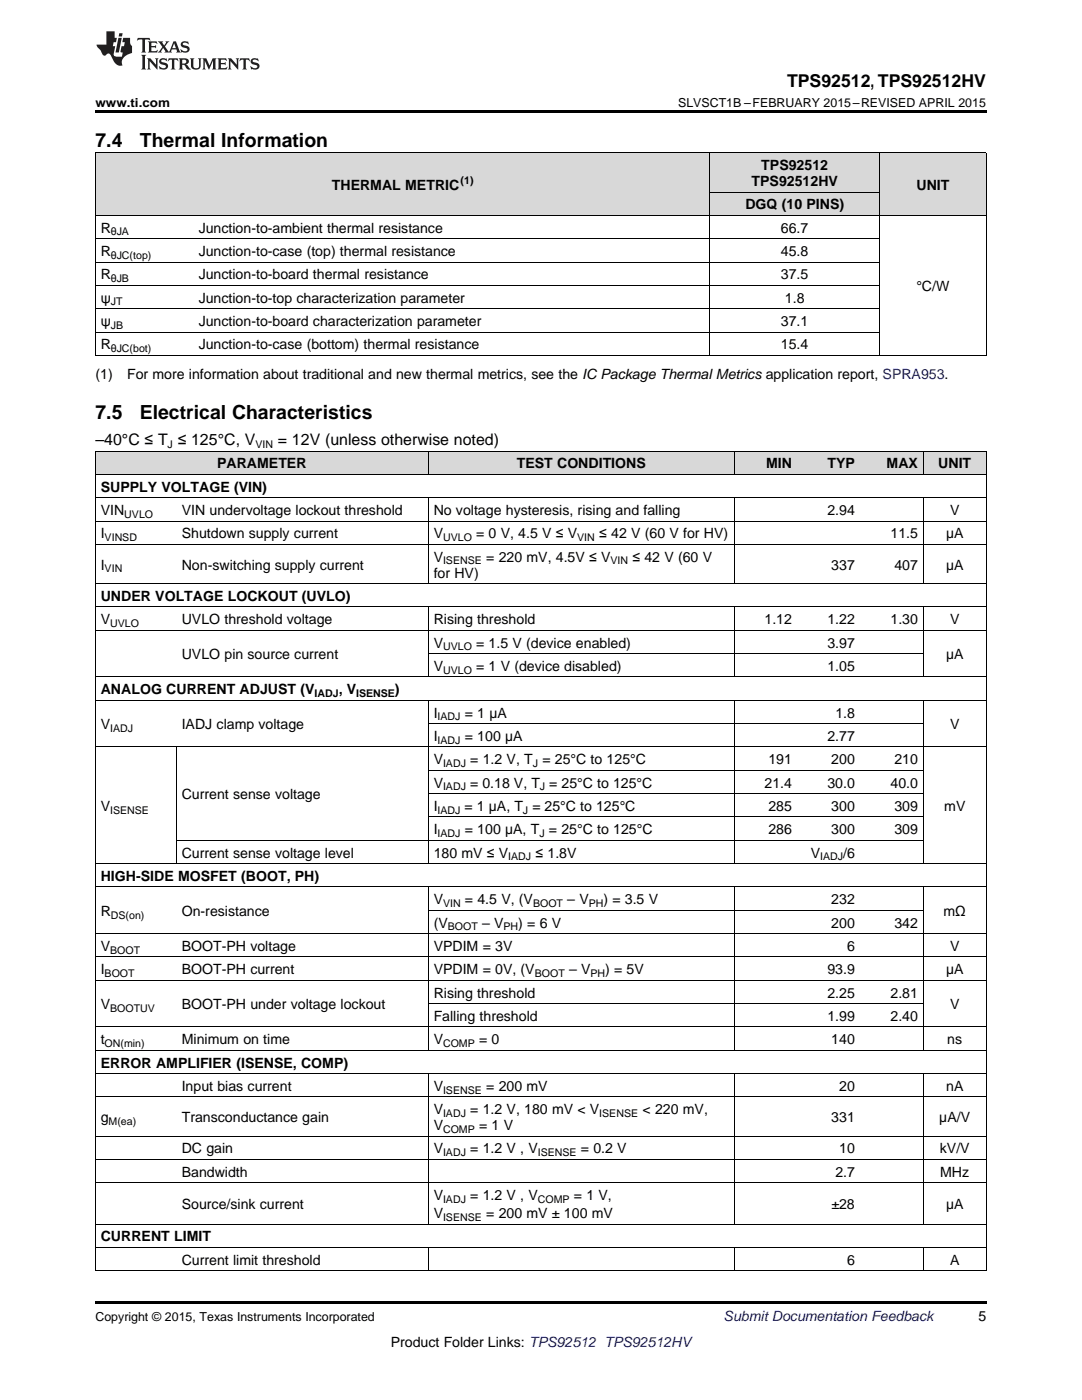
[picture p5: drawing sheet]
<svg xmlns="http://www.w3.org/2000/svg" width="216mm" height="279mm" viewBox="0 0 216 279" stroke-linecap="round" stroke-linejoin="round" font-family="sans-serif">
<defs><g id="words">
<g font-size="3.9">
<text x="19" y="29.3">7.4</text>
<text x="27.9" y="29.3">Thermal Information</text>
<text x="19" y="83.6">7.5</text>
<text x="27.9" y="83.6">Electrical Characteristics</text>
</g>
<text font-size="3.5" x="157.1" y="17.3">TPS92512, TPS92512HV</text>
<g font-size="3.2">
<text x="19" y="88.8">–40°C ≤ T ≤ 125°C, V</text>
<text x="55.5" y="88.8">= 12V (unless otherwise noted)</text>
</g>
<g font-size="2.8">
<text x="151.9" y="33.9">TPS92512</text>
<text x="66.2" y="37.9">THERMAL METRIC</text>
<text x="148.7" y="41.8">DGQ (10 PINS)</text>
<text x="150" y="37.1">TPS92512HV</text>
<text x="182.9" y="37.9">UNIT</text>
<text x="20.1" y="46.4">R</text>
<text x="39.7" y="46.4">Junction-to-ambient thermal resistance</text>
<text x="155.8" y="46.4">66.7</text>
<text x="20.1" y="51.1">R</text>
<text x="39.7" y="51.1">Junction-to-case (top) thermal resistance</text>
<text x="155.8" y="51.1">45.8</text>
<text x="20.1" y="55.7">R</text>
<text x="39.7" y="55.7">Junction-to-board thermal resistance</text>
<text x="155.8" y="55.7">37.5</text>
<text x="182.8" y="58.1">°C/W</text>
<text x="20.1" y="60.4">ψ</text>
<text x="20.1" y="65.1">ψ</text>
<text x="39.7" y="60.4">Junction-to-top characterization parameter</text>
<text x="39.7" y="65.1">Junction-to-board characterization parameter</text>
<text x="155.8" y="65.1">37.1</text>
<text x="156.6" y="60.4">1.8</text>
<text x="20.1" y="69.7">R</text>
<text x="39.7" y="69.7">Junction-to-case (bottom) thermal resistance</text>
<text x="155.8" y="69.7">15.4</text>
<text x="19" y="75.6">(1)</text>
<text x="25.4" y="75.6">For more information about traditional and new thermal metrics, see the IC Package Thermal Metrics application report, SPRA953.</text>
<text x="43.3" y="93.5">PARAMETER</text>
<text x="103.1" y="93.5">TEST CONDITIONS</text>
<text x="152.9" y="93.5">MIN</text>
<text x="165.1" y="93.5">TYP</text>
<text x="176.9" y="93.5">MAX</text>
<text x="187.2" y="93.5">UNIT</text>
<text x="20.1" y="98.1">SUPPLY VOLTAGE (VIN)</text>
<text x="20.1" y="102.8">VIN</text>
<text x="20.1" y="107.4">I</text>
<text x="36.3" y="102.8">VIN undervoltage lockout threshold</text>
<text x="36.3" y="107.4">Shutdown supply current</text>
<text x="86.5" y="102.8">No voltage hysteresis, rising and falling</text>
<text x="86.5" y="107.4">V</text>
<text x="95" y="107.4">= 0 V, 4.5 V ≤ V</text>
<text x="119.6" y="107.4">≤ 42 V (60 V for HV)</text>
<text x="165.1" y="102.8">2.94</text>
<text x="177.7" y="107.4">11.5</text>
<text x="188.8" y="107.4">µA</text>
<text x="189.6" y="102.8">V</text>
<text x="20.1" y="113.7">I</text>
<text x="36.3" y="113.7">Non-switching supply current</text>
<text x="86.5" y="112.1">V</text>
<text x="97" y="112.1">= 220 mV, 4.5V ≤ V</text>
<text x="126.2" y="112.1">≤ 42 V (60 V</text>
<text x="165.9" y="113.7">337</text>
<text x="178.5" y="113.7">407</text>
<text x="188.8" y="113.7">µA</text>
<text x="20.1" y="119.9">UNDER VOLTAGE LOCKOUT (UVLO)</text>
<text x="86.5" y="115.3">for HV)</text>
<text x="20.1" y="124.6">V</text>
<text x="36.3" y="124.6">UVLO threshold voltage</text>
<text x="86.5" y="124.6">Rising threshold</text>
<text x="152.5" y="124.6">1.12</text>
<text x="165.1" y="124.6">1.22</text>
<text x="177.7" y="124.6">1.30</text>
<text x="189.6" y="124.6">V</text>
<text x="36.3" y="131.6">UVLO pin source current</text>
<text x="86.5" y="129.2">V</text>
<text x="95" y="129.2">= 1.5 V (device enabled)</text>
<text x="165.1" y="129.2">3.97</text>
<text x="188.8" y="131.6">µA</text>
<text x="86.5" y="133.9">V</text>
<text x="95" y="133.9">= 1 V (device disabled)</text>
<text x="165.1" y="133.9">1.05</text>
<text x="20.1" y="138.5">ANALOG CURRENT ADJUST (V</text>
<text x="67.6" y="138.5">, V</text>
<text x="78.8" y="138.5">)</text>
<text x="86.5" y="143.2">I</text>
<text x="92.7" y="143.2">= 1 µA</text>
<text x="166.7" y="143.2">1.8</text>
<text x="20.1" y="145.5">V</text>
<text x="36.3" y="145.5">IADJ clamp voltage</text>
<text x="86.5" y="147.8">I</text>
<text x="92.7" y="147.8">= 100 µA</text>
<text x="165.1" y="147.8">2.77</text>
<text x="189.6" y="145.5">V</text>
<text x="86.5" y="152.5">V</text>
<text x="93.8" y="152.5">= 1.2 V, T = 25°C to 125°C</text>
<text x="153.3" y="152.5">191</text>
<text x="165.9" y="152.5">200</text>
<text x="178.5" y="152.5">210</text>
<text x="20.1" y="161.8">V</text>
<text x="36.3" y="159.5">Current sense voltage</text>
<text x="86.5" y="157.2">V</text>
<text x="86.5" y="161.8">I</text>
<text x="92.7" y="161.8">= 1 µA, T = 25°C to 125°C</text>
<text x="93.8" y="157.2">= 0.18 V, T = 25°C to 125°C</text>
<text x="152.5" y="157.2">21.4</text>
<text x="153.3" y="161.8">285</text>
<text x="165.1" y="157.2">30.0</text>
<text x="165.9" y="161.8">300</text>
<text x="177.7" y="157.2">40.0</text>
<text x="178.5" y="161.8">309</text>
<text x="188.4" y="161.8">mV</text>
<text x="86.5" y="166.5">I</text>
<text x="92.7" y="166.5">= 100 µA, T = 25°C to 125°C</text>
<text x="153.3" y="166.5">286</text>
<text x="165.9" y="166.5">300</text>
<text x="178.5" y="166.5">309</text>
<text x="36.3" y="171.1">Current sense voltage level</text>
<text x="86.5" y="171.1">180 mV ≤ V</text>
<text x="106.9" y="171.1">≤ 1.8V</text>
<text x="161.8" y="171.1">V</text>
<text x="168.2" y="171.1">/6</text>
<text x="20.1" y="175.8">HIGH-SIDE MOSFET (BOOT, PH)</text>
<text x="20.1" y="182.8">R</text>
<text x="36.3" y="182.8">On-resistance</text>
<text x="86.5" y="180.4">V</text>
<text x="86.5" y="185.1">(V</text>
<text x="92.8" y="180.4">= 4.5 V, (V</text>
<text x="96.2" y="185.1">– V</text>
<text x="103.4" y="185.1">) = 6 V</text>
<text x="113.2" y="180.4">– V</text>
<text x="120.4" y="180.4">) = 3.5 V</text>
<text x="165.9" y="180.4">232</text>
<text x="165.9" y="185.1">200</text>
<text x="178.5" y="185.1">342</text>
<text x="188.3" y="182.8">mΩ</text>
<text x="20.1" y="189.8">V</text>
<text x="36.3" y="189.8">BOOT-PH voltage</text>
<text x="86.5" y="189.8">VPDIM = 3V</text>
<text x="169" y="189.8">6</text>
<text x="189.6" y="189.8">V</text>
<text x="20.1" y="194.4">I</text>
<text x="36.3" y="194.4">BOOT-PH current</text>
<text x="86.5" y="194.4">VPDIM = 0V, (V</text>
<text x="113.6" y="194.4">– V</text>
<text x="120.8" y="194.4">) = 5V</text>
<text x="165.1" y="194.4">93.9</text>
<text x="188.8" y="194.4">µA</text>
<text x="20.1" y="201.4">V</text>
<text x="36.3" y="201.4">BOOT-PH under voltage lockout</text>
<text x="86.5" y="199.1">Rising threshold</text>
<text x="86.5" y="203.7">Falling threshold</text>
<text x="165.1" y="199.1">2.25</text>
<text x="165.1" y="203.7">1.99</text>
<text x="177.7" y="199.1">2.81</text>
<text x="177.7" y="203.7">2.40</text>
<text x="189.6" y="201.4">V</text>
<text x="20.1" y="208.4">t</text>
<text x="36.3" y="208.4">Minimum on time</text>
<text x="86.5" y="208.4">V</text>
<text x="95.6" y="208.4">= 0</text>
<text x="165.9" y="208.4">140</text>
<text x="189" y="208.4">ns</text>
<text x="20.1" y="213">ERROR AMPLIFIER (ISENSE, COMP)</text>
<text x="36.3" y="217.7">Input bias current</text>
<text x="86.5" y="217.7">V</text>
<text x="97" y="217.7">= 200 mV</text>
<text x="167.5" y="217.7">20</text>
<text x="188.8" y="217.7">nA</text>
<text x="20.1" y="223.9">g</text>
<text x="36.3" y="223.9">Transconductance gain</text>
<text x="86.5" y="222.4">V</text>
<text x="86.5" y="225.5">V</text>
<text x="93.8" y="222.4">= 1.2 V, 180 mV &lt; V</text>
<text x="95.6" y="225.5">= 1 V</text>
<text x="128.2" y="222.4">&lt; 220 mV,</text>
<text x="165.9" y="223.9">331</text>
<text x="187.4" y="223.9">µA/V</text>
<text x="36.3" y="230.2">DC gain</text>
<text x="86.5" y="230.2">V</text>
<text x="93.8" y="230.2">= 1.2 V , V</text>
<text x="115.9" y="230.2">= 0.2 V</text>
<text x="167.5" y="230.2">10</text>
<text x="187.5" y="230.2">kV/V</text>
<text x="36.3" y="234.8">Bandwidth</text>
<text x="86.5" y="239.5">V</text>
<text x="93.8" y="239.5">= 1.2 V , V</text>
<text x="114.5" y="239.5">= 1 V,</text>
<text x="166.7" y="234.8">2.7</text>
<text x="187.6" y="234.8">MHz</text>
<text x="36.3" y="241.3">Source/sink current</text>
<text x="86.5" y="243.1">V</text>
<text x="97" y="243.1">= 200 mV ± 100 mV</text>
<text x="165.9" y="241.3">±28</text>
<text x="188.8" y="241.3">µA</text>
<text x="20.1" y="247.7">CURRENT LIMIT</text>
<text x="36.3" y="252.4">Current limit threshold</text>
<text x="169" y="252.4">6</text>
<text x="189.6" y="252.4">A</text>
<text x="195.3" y="263.6">5</text>
<text x="78" y="268.9">Product Folder Links: TPS92512 TPS92512HV</text>
</g>
<text font-size="2.8" fill="#0000c8" x="144.4" y="263.6">Submit Documentation Feedback</text>
<g font-size="2.5">
<text x="19" y="21.4">www.ti.com</text>
<text x="135.3" y="21.4">SLVSCT1B –FEBRUARY 2015–REVISED APRIL 2015</text>
<text x="19" y="263.6">Copyright © 2015, Texas Instruments Incorporated</text>
</g>
<g font-size="2.1">
<text x="91.9" y="36.7">(1)</text>
<text x="22.1" y="47">θJA</text>
<text x="22.1" y="51.6">θJC(top)</text>
<text x="22.1" y="56.3">θJB</text>
<text x="22.1" y="61">JT</text>
<text x="22.1" y="65.6">JB</text>
<text x="22.1" y="70.3">θJC(bot)</text>
<text x="33.4" y="89.4">J</text>
<text x="51" y="89.4">VIN</text>
<text x="20.9" y="108">VINSD</text>
<text x="24.8" y="103.3">UVLO</text>
<text x="88.4" y="108">UVLO</text>
<text x="115.2" y="108">VIN</text>
<text x="88.4" y="112.6">ISENSE</text>
<text x="121.8" y="112.6">VIN</text>
<text x="20.9" y="114.2">VIN</text>
<text x="22" y="125.1">UVLO</text>
<text x="88.4" y="129.8">UVLO</text>
<text x="88.4" y="134.4">UVLO</text>
<text x="62.8" y="139.1">IADJ</text>
<text x="71" y="139.1">ISENSE</text>
<text x="87.3" y="143.8">IADJ</text>
<text x="22" y="146.1">IADJ</text>
<text x="87.3" y="148.4">IADJ</text>
<text x="88.4" y="153.1">IADJ</text>
<text x="106.3" y="153.1">J</text>
<text x="88.4" y="157.7">IADJ</text>
<text x="107.7" y="157.7">J</text>
<text x="22" y="162.4">ISENSE</text>
<text x="87.3" y="162.4">IADJ</text>
<text x="87.3" y="167">IADJ</text>
<text x="104.4" y="162.4">J</text>
<text x="107.6" y="167">J</text>
<text x="101.4" y="171.7">IADJ</text>
<text x="163.7" y="171.7">IADJ</text>
<text x="22.1" y="183.3">DS(on)</text>
<text x="88.4" y="181">VIN</text>
<text x="89.4" y="185.7">BOOT</text>
<text x="100.5" y="185.7">PH</text>
<text x="106.4" y="181">BOOT</text>
<text x="117.5" y="181">PH</text>
<text x="22" y="190.3">BOOT</text>
<text x="20.9" y="195">BOOT</text>
<text x="106.7" y="195">BOOT</text>
<text x="117.8" y="195">PH</text>
<text x="22" y="202">BOOTUV</text>
<text x="20.9" y="209">ON(min)</text>
<text x="88.4" y="209">COMP</text>
<text x="88.4" y="218.3">ISENSE</text>
<text x="21.7" y="224.5">M(ea)</text>
<text x="88.4" y="222.9">IADJ</text>
<text x="88.4" y="226.1">COMP</text>
<text x="119.6" y="222.9">ISENSE</text>
<text x="88.4" y="230.8">IADJ</text>
<text x="107.3" y="230.8">ISENSE</text>
<text x="88.4" y="240.1">IADJ</text>
<text x="88.4" y="243.6">ISENSE</text>
<text x="107.3" y="240.1">COMP</text>
</g>
</g></defs>
<g fill="#d8d8d8">
<path d="M19 90.1h16.2v4.6h-16.2z"/>
<path d="M35.2 90.1h50.3v4.6h-50.3z"/>
<path d="M85.5 90.1h61v4.6h-61z"/>
<path d="M146.5 90.1h12.6v4.6h-12.6z"/>
<path d="M159.1 90.1h12.6v4.6h-12.6z"/>
<path d="M171.7 90.1h12.6v4.6h-12.6z"/>
<path d="M184.3 90.1h12.5v4.6h-12.5z"/>
<path d="M19 30.6h19.6v12.4h-19.6z"/>
<path d="M38.6 30.6h103.1v12.4h-103.1z"/>
<path d="M141.7 38.4h33.8v4.6h-33.8z"/>
<path d="M175.5 30.6h21.3v12.4h-21.3z"/>
<path d="M141.7 30.6h33.8v7.8h-33.8z"/>
</g>
<path d="M19 22h177.8v.5h-177.8zM19 70.9l.2 .1zM141.6 70.9l.1 .1zM175.4 70.9l.1 .1zM196.7 70.9l.1 .1zM19 259.7h177.8v.5h-177.8z" fill="#000"/>
<g fill="none" stroke="#000" stroke-width=".2">
<path d="M19 30.5h177.8M19.1 30.5v40.5M141.7 30.5v40.5M141.7 38.3h33.8M175.5 30.5v40.5M196.8 30.5v40.5M19 57h156.5M19 52.3h156.5M19 47.6h156.5M19 43h177.8M19 70.9h177.8M19 66.3h156.5"/>
<path d="M19 61.6h156.5M19 99.3h177.8M19 94.7h177.8M19 90h177.8M19.1 90v163.6M85.4 90v4.7M85.4 99.3v17.2M146.5 90v4.7M146.5 99.3v17.2M184.2 90v4.7M184.2 99.3v17.2M196.8 90v163.6"/>
<path d="M19 116.5h177.8M19 108.6h177.8M19 104h177.8M19 139.8h177.8M19 135.1h177.8M19 125.8h177.8M19 121.1h177.8M85.4 121.1v14M85.4 139.8v32.6M85.5 130.4h98.8M146.5 121.1v14M146.5 139.8v32.6"/>
<path d="M184.2 121.1v14M184.2 139.8v32.6M19 149.1h177.8M35.2 149.1v23.3M85.5 158.4h98.8M85.5 153.7h98.8M85.5 144.4h98.8M19 177h177.8M19 172.3h177.8M35.2 167.7h149.1M85.4 177v32.7M85.5 163h98.8"/>
<path d="M146.5 177v32.7M184.2 177v32.7M19 195.6h177.8M19 191h177.8M19 186.3h177.8M85.5 181.7h98.8M19 218.9h177.8M19 214.3h177.8M19 209.6h177.8M19 204.9h177.8M85.4 214.3v30M85.5 200.3h98.8"/>
<path d="M146.5 214.3v30M184.2 214.3v30M19 236.1h177.8M19 231.4h177.8M19 226.7h177.8M19 253.6h177.8M19 248.9h177.8M19 244.3h177.8M85.4 249v4.6M146.5 249v4.6M184.2 249v4.6"/>
</g>
<g fill="#231f20">
<path d="M27.5 7.6l-.1 .5 .4-.2h.6v.1v2.1l-.2 .4h1l-.3-.4v-2.1l.1-.1h.5l.5 .2-.2-.5zM29.5 8.3l.2 .3v1.5l-.2 .4h1.8l.2-.6a1.04 1.04 0 0 1-1.3 .2v-.7h.6l.3 .2v-.6l-.3 .2h-.6v-.6l.8-.1 .4 .3-.2-.5zM31.5 8.3l.9 1.1-.9 1.1h.8l-.2-.2 .5-.7 .4 .7-.2 .2h1.5l-.1-.2 .1-.4h.9l.1 .4-.2 .2h1l-.3-.3-.7-1.9h-.5l-.9 2-.8-1 .9-1h-.8l.1 .3-.3 .5-.4-.6 .2-.2zM34.7 8.6l.4 1h-.7zM36.3 8.4a.63 .63 0 0 0-.2 .7 .63 .63 0 0 0 .6 .4l.6 .2 .1 .2a.75 .75 0 0 1-.7 .4 .75 .75 0 0 1-.6-.5l.1 .7 .1-.1a1.11 1.11 0 0 0 1.5-.6 1.13 1.13 0 0 0-1.2-.8l-.1-.4a1.04 1.04 0 0 1 1.2 .2l-.2-.5-.1 .1-.5-.2zM28.2 10.9l.2 .4v2.2l-.2 .4h1l-.3-.4v-2.2l.3-.4zM29.3 11.6l.3 .4v1.5l-.3 .4h.8l-.2-.4v-1.3l1.5 1.7v-1.9l.2-.4h-.7l.2 .4v.9l-1.1-1.3zM32 11.8a.62 .62 0 0 0-.2 .7 .62 .62 0 0 0 .6 .4l.6 .1 .1 .3a.76 .76 0 0 1-.7 .3 .76 .76 0 0 1-.6-.4l.1 .7 .1-.1a1.11 1.11 0 0 0 1.5-.6 1.13 1.13 0 0 0-1.2-.8l-.1-.4a1.04 1.04 0 0 1 1.2 .2l-.2-.6-.1 .1-.5-.1zM33.7 11.6l-.2 .6a.61 .61 0 0 1 .8-.3v1.6l-.2 .4h.9l-.2-.4v-1.6a.63 .63 0 0 1 .8 .3l-.2-.6zM35.6 11.6l.3 .4v1.5l-.3 .4h1l-.2-.2v-.8l.5 .2a.76 .76 0 0 0 1.2 .7l-1-1a.58 .58 0 0 0 .6-.5 .58 .58 0 0 0-.5-.6zM36.4 11.9h.1a.45 .45 0 0 1 .5 .1 .45 .45 0 0 1 .1 .5l-.7 .2zM37.9 11.6l.2 .2a2.17 2.17 0 0 0 .3 1.9 .99 .99 0 0 0 1.6-.6v-1.1l.2-.4h-.7l.2 .2a1.92 1.92 0 0 1-.2 1.8 .6 .6 0 0 1-.9-.5v-1.1l.2-.4zM40.4 11.6l.2 .4v1.5l-.2 .4h.7l-.2-.4v-1.4l.8 1.8 .8-1.8v1.4l-.2 .4h.9l-.2-.4v-1.5l.2-.4h-.8l-.6 1.5-.6-1.5zM43.4 11.6l.2 .4v1.5l-.2 .4h1.8l.2-.6a1.04 1.04 0 0 1-1.3 .1v-.6h.5l.4 .2v-.6l-.4 .2h-.5v-.7h.8l.3 .3-.1-.6zM45.5 11.6l.2 .4v1.5l-.2 .4h.7l-.2-.4v-1.3l1.5 1.7v-1.9l.2-.4h-.7l.2 .4v.9l-1.1-1.3zM47.9 11.6l-.1 .6a.61 .61 0 0 1 .8-.3v1.6l-.3 .4h1l-.3-.4 .1-1.6a.63 .63 0 0 1 .7 .3l-.1-.6zM50.2 11.8a.62 .62 0 0 0-.2 .7 .62 .62 0 0 0 .6 .4l.6 .1 .2 .3a.76 .76 0 0 1-.8 .3 .76 .76 0 0 1-.6-.4l.1 .7 .2-.1a1.11 1.11 0 0 0 1.5-.6 1.13 1.13 0 0 0-1.3-.8l-.1-.4a1.04 1.04 0 0 1 1.2 .2l-.1-.6-.2 .1-.5-.1z"/>
<path d="M21.2 6.3v2.6h-1.9l.1 .4 .7 .9a.91 .91 0 0 0 1 .8 .56 .56 0 0 1 .5-.3 .56 .56 0 0 1 .5 .3l.4 .8a1.53 1.53 0 0 0 1.9 1.2 1.54 1.54 0 0 1 1-2.1l.9-.3v-1.4a1.52 1.52 0 0 1-.3-1.6h-1.4l-.2 .8h.5l-.2 .8h-.4l-.2 1v.2l.4 .1-.2 .8a1.93 1.93 0 0 1-1.6-.3l.3-1.8h-.5l.2-.8h.4l.2-.8h-.4v-1.3zM23.6 7.6l-.6 2.9h.7l.6-2.9zM23.8 6.6l-.1 .7h.6l.2-.7z"/>
</g>
<use href="#words"/>
</svg>
